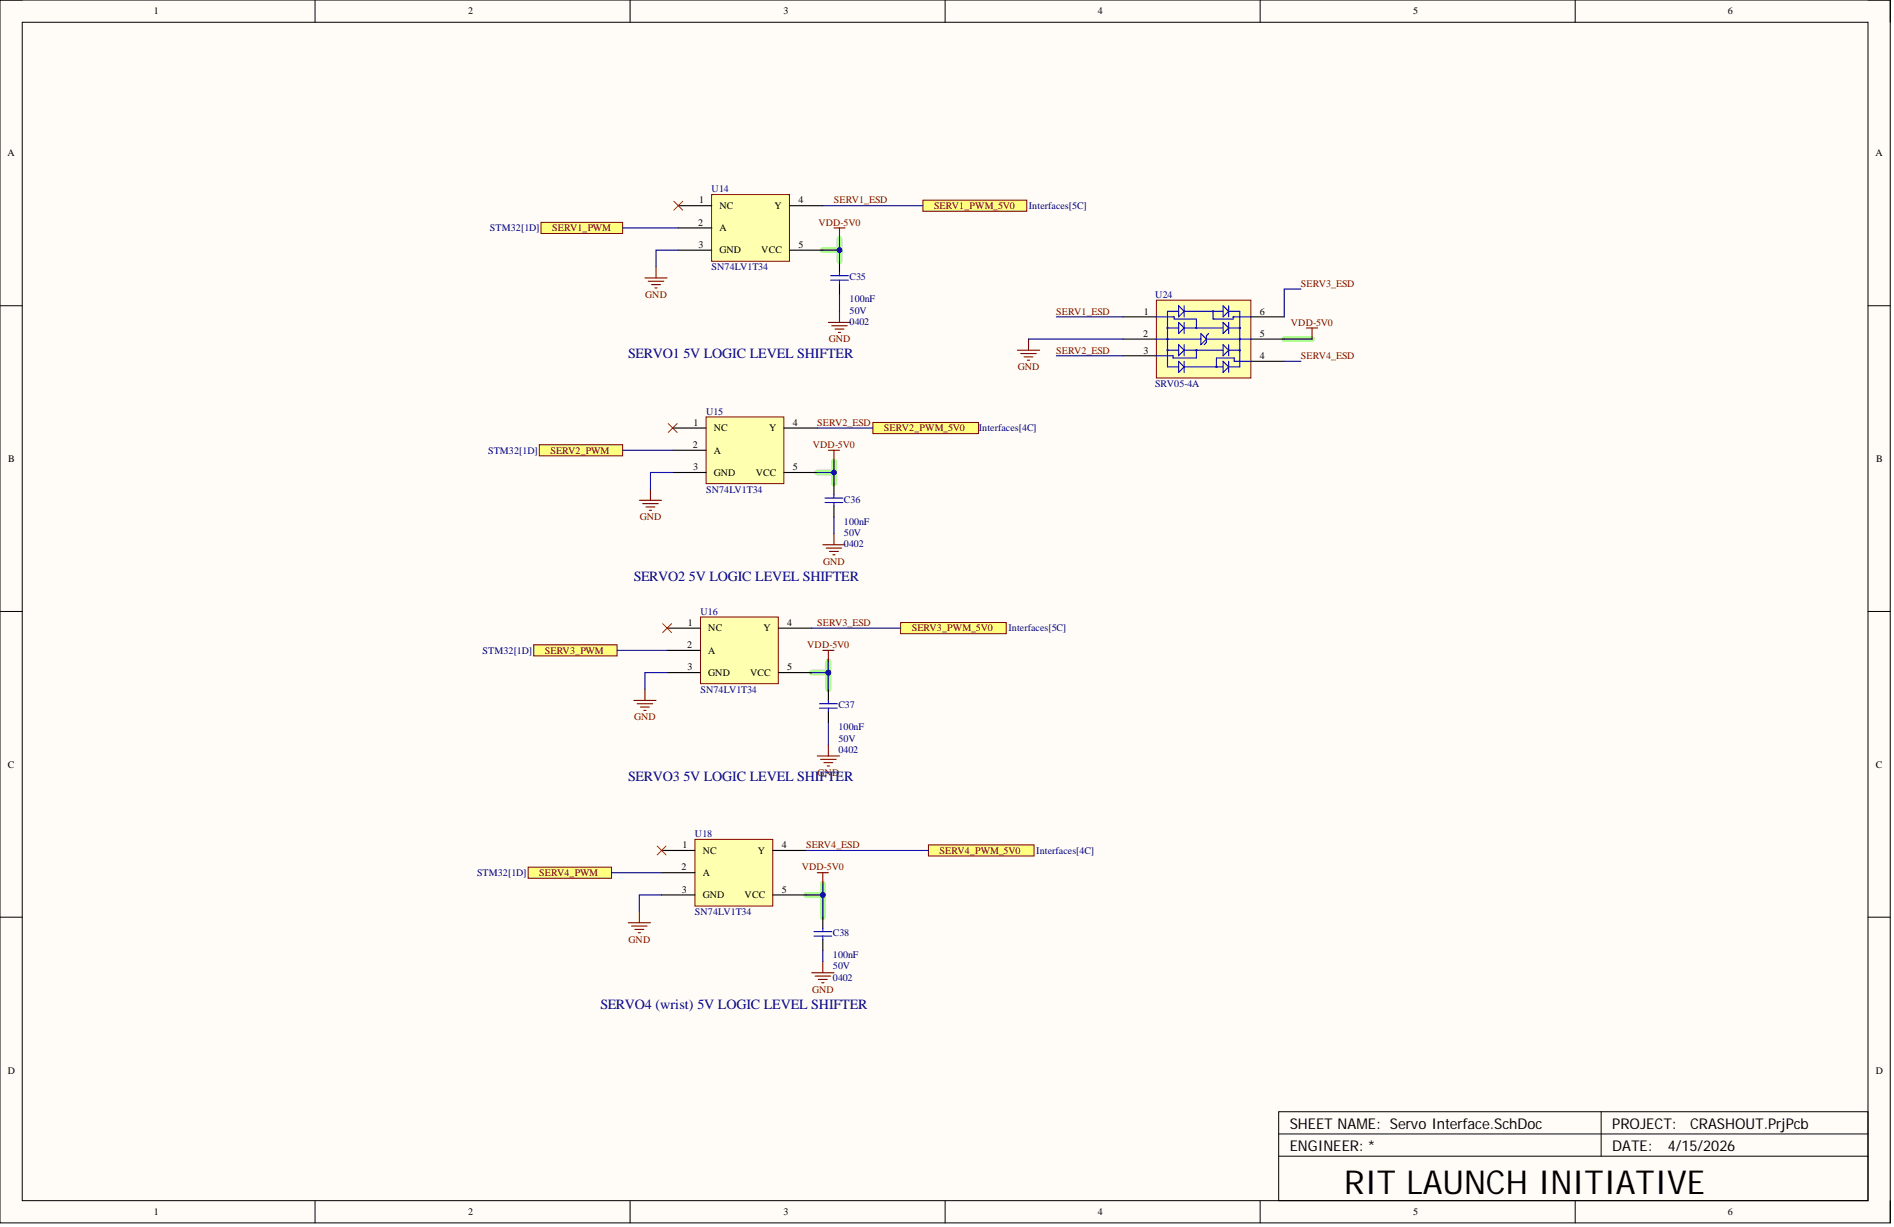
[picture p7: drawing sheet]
<svg xmlns="http://www.w3.org/2000/svg" width="431mm" height="279mm" viewBox="0 0 431 279" stroke-linecap="round" stroke-linejoin="round" font-family="sans-serif">
<defs><g id="words">
<text font-size="7.5" x="306.2" y="271.9">RIT LAUNCH INITIATIVE</text>
<g font-size="3.4">
<text x="293.8" y="257">SHEET NAME: Servo Interface.SchDoc</text>
<text x="367.3" y="257">PROJECT:</text>
<text x="385" y="257">CRASHOUT.PrjPcb</text>
<text x="293.8" y="262.1">ENGINEER: *</text>
<text x="367.3" y="262.1">DATE:</text>
<text x="379.9" y="262.1">4/15/2026</text>
</g>
<g font-size="3.2" fill="#000080">
<text x="143.1" y="81.6">SERVO1 5V LOGIC LEVEL SHIFTER</text>
<text x="144.4" y="132.2">SERVO2 5V LOGIC LEVEL SHIFTER</text>
<text x="143.1" y="177.8">SERVO3 5V LOGIC LEVEL SHIFTER</text>
<text x="136.8" y="229.7">SERVO4 (wrist) 5V LOGIC LEVEL SHIFTER</text>
</g>
<g font-size="2.3">
<text x="35" y="3.3">1</text>
<text x="106.6" y="3.3">2</text>
<text x="178.5" y="3.3">3</text>
<text x="250.1" y="3.3">4</text>
<text x="321.9" y="3.3">5</text>
<text x="393.6" y="3.3">6</text>
<text x="1.7" y="35.6">A</text>
<text x="427.2" y="35.6">A</text>
<text x="159.2" y="46.3">1</text>
<text x="163.9" y="47.6">NC</text>
<text x="176.5" y="47.6">Y</text>
<text x="181.9" y="46.3">4</text>
<text x="159.1" y="51.4">2</text>
<text x="163.9" y="52.7">A</text>
<text x="159.1" y="56.5">3</text>
<text x="163.9" y="57.7">GND</text>
<text x="173.4" y="57.7">VCC</text>
<text x="181.9" y="56.5">5</text>
<text x="260.5" y="71.6">1</text>
<text x="287" y="71.6">6</text>
<text x="260.4" y="76.7">2</text>
<text x="287" y="76.7">5</text>
<text x="260.5" y="80.5">3</text>
<text x="287" y="81.8">4</text>
<text x="158" y="97">1</text>
<text x="162.6" y="98.2">NC</text>
<text x="175.2" y="98.2">Y</text>
<text x="180.6" y="97">4</text>
<text x="1.9" y="105.2">B</text>
<text x="157.8" y="102">2</text>
<text x="157.9" y="107.1">3</text>
<text x="162.6" y="103.3">A</text>
<text x="180.6" y="107.1">5</text>
<text x="427.4" y="105.2">B</text>
<text x="162.6" y="108.4">GND</text>
<text x="172.2" y="108.4">VCC</text>
<text x="156.7" y="142.5">1</text>
<text x="161.3" y="143.8">NC</text>
<text x="173.9" y="143.8">Y</text>
<text x="179.3" y="142.5">4</text>
<text x="156.5" y="147.6">2</text>
<text x="161.3" y="148.9">A</text>
<text x="156.6" y="152.7">3</text>
<text x="161.3" y="153.9">GND</text>
<text x="170.9" y="153.9">VCC</text>
<text x="179.3" y="152.7">5</text>
<text x="1.8" y="174.8">C</text>
<text x="427.3" y="174.8">C</text>
<text x="155.4" y="193.2">1</text>
<text x="160.1" y="194.4">NC</text>
<text x="172.7" y="194.4">Y</text>
<text x="178.1" y="193.2">4</text>
<text x="155.3" y="198.2">2</text>
<text x="155.4" y="203.3">3</text>
<text x="160.1" y="199.5">A</text>
<text x="178.1" y="203.3">5</text>
<text x="160.1" y="204.5">GND</text>
<text x="169.6" y="204.5">VCC</text>
<text x="1.8" y="244.5">D</text>
<text x="427.3" y="244.5">D</text>
<text x="35" y="276.7">1</text>
<text x="106.6" y="276.7">2</text>
<text x="178.5" y="276.7">3</text>
<text x="250.1" y="276.7">4</text>
<text x="321.9" y="276.7">5</text>
<text x="393.6" y="276.7">6</text>
</g>
<g font-size="2.3" fill="#000080">
<text x="162.1" y="43.8">U14</text>
<text x="234.4" y="47.6">Interfaces[5C]</text>
<text x="111.6" y="52.7">STM32[1D]</text>
<text x="162.1" y="61.5">SN74LV1T34</text>
<text x="193.5" y="63.8">C35</text>
<text x="193.5" y="68.9">100nF</text>
<text x="193.5" y="71.4">50V</text>
<text x="263.2" y="67.8">U24</text>
<text x="193.5" y="73.9">0402</text>
<text x="263.2" y="88.1">SRV05-4A</text>
<text x="160.8" y="94.4">U15</text>
<text x="223" y="98.2">Interfaces[4C]</text>
<text x="111.2" y="103.3">STM32[1D]</text>
<text x="160.8" y="112.1">SN74LV1T34</text>
<text x="192.2" y="119.5">100nF</text>
<text x="192.2" y="114.4">C36</text>
<text x="192.2" y="122">50V</text>
<text x="192.2" y="124.6">0402</text>
<text x="159.6" y="140">U16</text>
<text x="229.7" y="143.8">Interfaces[5C]</text>
<text x="109.9" y="148.9">STM32[1D]</text>
<text x="159.6" y="157.7">SN74LV1T34</text>
<text x="191" y="161.3">C37</text>
<text x="191" y="166.3">100nF</text>
<text x="191" y="168.9">50V</text>
<text x="191" y="171.4">0402</text>
<text x="158.3" y="190.6">U18</text>
<text x="236.1" y="194.4">Interfaces[4C]</text>
<text x="108.7" y="199.5">STM32[1D]</text>
<text x="158.3" y="208.3">SN74LV1T34</text>
<text x="189.7" y="213.2">C38</text>
<text x="189.7" y="218.2">100nF</text>
<text x="189.7" y="220.7">50V</text>
<text x="189.7" y="223.3">0402</text>
</g>
<g font-size="2.3" fill="#800000">
<text x="190" y="46.3">SERV1_ESD</text>
<text x="212.8" y="47.6">SERV1_PWM_5V0</text>
<text x="125.8" y="52.7">SERV1_PWM</text>
<text x="186.4" y="51.4">VDD-5V0</text>
<text x="296.3" y="65.3">SERV3_ESD</text>
<text x="147" y="67.8">GND</text>
<text x="240.6" y="71.6">SERV1_ESD</text>
<text x="188.8" y="78">GND</text>
<text x="294.1" y="74.2">VDD-5V0</text>
<text x="240.6" y="80.5">SERV2_ESD</text>
<text x="296.3" y="81.8">SERV4_ESD</text>
<text x="231.8" y="84.3">GND</text>
<text x="186.2" y="97">SERV2_ESD</text>
<text x="201.4" y="98.2">SERV2_PWM_5V0</text>
<text x="125.4" y="103.3">SERV2_PWM</text>
<text x="185.2" y="102">VDD-5V0</text>
<text x="145.7" y="118.5">GND</text>
<text x="187.5" y="128.6">GND</text>
<text x="186.2" y="142.5">SERV3_ESD</text>
<text x="207.7" y="143.8">SERV3_PWM_5V0</text>
<text x="124.1" y="148.9">SERV3_PWM</text>
<text x="183.9" y="147.6">VDD-5V0</text>
<text x="144.5" y="164">GND</text>
<text x="186.3" y="176.7">GND</text>
<text x="183.6" y="193.2">SERV4_ESD</text>
<text x="214" y="194.4">SERV4_PWM_5V0</text>
<text x="122.8" y="199.5">SERV4_PWM</text>
<text x="182.6" y="198.2">VDD-5V0</text>
<text x="143.2" y="214.7">GND</text>
<text x="185" y="226.1">GND</text>
</g>
</g></defs>
<path d="M0 0h430.6v278.5h-430.6z" fill-rule="evenodd" fill="#fffcf8"/>
<path d="M0 0h430.6v278.5h-430.6z" fill="none" stroke="#000" stroke-width=".23"/>
<path d="M5.1 5.1h420.4v268.3h-420.4z" fill-rule="evenodd" fill="#fffcf8"/>
<g fill="none" stroke="#000" stroke-width=".23">
<path d="M0 0h5.1M5.1 5.1h420.4v268.3h-420.4zM71.8 0v5.1M143.5 0v5.1M215.3 0v5.1M287.1 0v5.1M358.8 0v5.1M425.5 0h5.1v5.1M0 69.6h5.1M425.5 69.6h5.1M0 139.2h5.1M425.5 139.2h5.1"/>
<path d="M0 208.9h5.1M425.5 208.9h5.1M291.3 253.2h134.2v20.2h-134.2zM291.3 258.2h134.2M364.7 253.2v10.1M71.8 273.4v5.1M143.5 273.4v5.1M215.3 273.4v5.1M287.1 273.4v5.1M291.3 263.3h134.2M358.8 273.4v5.1M430.6 273.4v5.1"/>
</g>
<path d="M191.2 54.4v2.6h-3.8M191.2 57v2.5M292.5 77.2h6.4M190 105.1v2.5h-3.8M190 107.6v2.5M184.9 153.2h3.8M188.7 150.6v6.4M183.6 203.8h3.8M187.4 201.3v7.6" fill="none" stroke="#6eff6e" stroke-width="1.3"/>
<path d="M162.1 44.3h17.7v15.2h-17.7z" fill-rule="evenodd" fill="#ffffb0"/>
<path d="M162.1 44.3h17.7v15.2h-17.7z" fill="none" stroke="#800000" stroke-width=".23"/>
<path d="M154.5 46.8h7.6M154.5 51.9h7.6M154.5 57h7.6M179.8 46.8h7.6M179.8 57h7.6" fill="none" stroke="#000" stroke-width=".25"/>
<path d="M153.5 45.8l2 2.1M155.5 45.8l-2 2.1" fill="none" stroke="#f00" stroke-width=".23"/>
<path d="M190 51.9h2.5M191.2 51.9v2.5M146.9 63.3h5.1M147.7 64.1h3.5M148.4 64.8h2.1M149.2 65.6h.5M149.4 60.8v2.5M188.7 73.4h5.1M189.5 74.2h3.5M190.2 74.9h2M191 75.7h.5M191.2 70.9v2.5" fill="none" stroke="#800000" stroke-width=".25"/>
<path d="M123.2 50.6h18.6v2.6h-18.6z" fill-rule="evenodd" fill="#ffff80"/>
<path d="M123.2 50.6h18.6v2.6h-18.6z" fill="none" stroke="#800000" stroke-width=".23"/>
<path d="M210.2 45.6h23.7v2.5h-23.7z" fill-rule="evenodd" fill="#ffff80"/>
<path d="M210.2 45.6h23.7v2.5h-23.7z" fill="none" stroke="#800000" stroke-width=".23"/>
<path d="M160.8 94.9h17.8v15.2h-17.8z" fill-rule="evenodd" fill="#ffffb0"/>
<path d="M160.8 94.9h17.8v15.2h-17.8z" fill="none" stroke="#800000" stroke-width=".23"/>
<path d="M153.2 97.5h7.6M178.6 97.5h7.6M153.2 102.5h7.6M153.2 107.6h7.6M178.6 107.6h7.6" fill="none" stroke="#000" stroke-width=".25"/>
<path d="M152.2 96.5l2.1 2M154.3 96.5l-2.1 2" fill="none" stroke="#f00" stroke-width=".23"/>
<path d="M145.6 113.9h5.1M146.4 114.7h3.5M147.2 115.4h2M147.9 116.2h.5M148.2 111.4v2.5M188.7 102.5h2.5M190 102.5v2.6M187.4 124h5.1M188.2 124.8h3.5M189 125.6h2M189.7 126.3h.5M190 121.5v2.5" fill="none" stroke="#800000" stroke-width=".25"/>
<path d="M122.8 101.3h19v2.5h-19z" fill-rule="evenodd" fill="#ffff80"/>
<path d="M122.8 101.3h19v2.5h-19z" fill="none" stroke="#800000" stroke-width=".23"/>
<path d="M198.8 96.2h24.1v2.5h-24.1z" fill-rule="evenodd" fill="#ffff80"/>
<path d="M198.8 96.2h24.1v2.5h-24.1z" fill="none" stroke="#800000" stroke-width=".23"/>
<path d="M159.6 140.5h17.7v15.2h-17.7z" fill-rule="evenodd" fill="#ffffb0"/>
<path d="M159.6 140.5h17.7v15.2h-17.7z" fill="none" stroke="#800000" stroke-width=".23"/>
<path d="M152 143h7.6M152 148.1h7.6M152 153.2h7.6M177.3 143h7.6M177.3 153.2h7.6" fill="none" stroke="#000" stroke-width=".25"/>
<path d="M151 142l2 2M153 142l-2 2" fill="none" stroke="#f00" stroke-width=".23"/>
<path d="M144.4 159.5h5M146.9 157v2.5M187.4 148.1h2.6M188.7 148.1v2.5M145.1 160.2h3.6M145.9 161h2M146.7 161.8h.5M186.2 172.1h5M186.9 172.9h3.6M187.7 173.7h2M188.4 174.4h.6M188.7 169.6v2.5" fill="none" stroke="#800000" stroke-width=".25"/>
<path d="M121.6 146.8h19v2.6h-19z" fill-rule="evenodd" fill="#ffff80"/>
<path d="M121.6 146.8h19v2.6h-19z" fill="none" stroke="#800000" stroke-width=".23"/>
<path d="M205.2 141.8h24v2.5h-24z" fill-rule="evenodd" fill="#ffff80"/>
<path d="M205.2 141.8h24v2.5h-24z" fill="none" stroke="#800000" stroke-width=".23"/>
<path d="M158.3 191.1h17.7v15.2h-17.7z" fill-rule="evenodd" fill="#ffffb0"/>
<path d="M158.3 191.1h17.7v15.2h-17.7z" fill="none" stroke="#800000" stroke-width=".23"/>
<path d="M150.7 193.7h7.6M150.7 198.7h7.6M176 193.7h7.6M150.7 203.8h7.6M176 203.8h7.6" fill="none" stroke="#000" stroke-width=".25"/>
<path d="M149.7 192.6l2 2.1M151.7 192.6l-2 2.1" fill="none" stroke="#f00" stroke-width=".23"/>
<path d="M186.2 198.7h2.5M187.4 198.7v2.6M143.1 210.1h5.1M143.9 210.9h3.5M144.6 211.6h2.1M145.4 212.4h.5M145.6 207.6v2.5M187.4 219v2.5M184.9 221.5h5.1M185.7 222.3h3.5M186.4 223h2M187.2 223.8h.5" fill="none" stroke="#800000" stroke-width=".25"/>
<path d="M120.3 197.5h19v2.5h-19z" fill-rule="evenodd" fill="#ffff80"/>
<path d="M120.3 197.5h19v2.5h-19z" fill="none" stroke="#800000" stroke-width=".23"/>
<path d="M211.5 192.4h24.1v2.5h-24.1z" fill-rule="evenodd" fill="#ffff80"/>
<path d="M211.5 192.4h24.1v2.5h-24.1z" fill="none" stroke="#800000" stroke-width=".23"/>
<path d="M191.2 59.5v2.5M191.2 64.6v2.5M190 110.1v2.6M190 115.2v2.5M188.7 157v2.5M188.7 162v2.6M187.4 208.9v2.5M187.4 213.9v2.5" fill="none" stroke="#000" stroke-width=".25"/>
<g fill="none" stroke="#00f" stroke-width=".25">
<path d="M189.2 62.8h4.1M189.2 63.8h4.1M191.2 62v.8M191.2 63.8v.8M187.9 113.4h4.1M187.9 114.4h4.1M190 112.7v.7M190 114.4v.8M188.7 159.5v.7M186.7 160.2h4M186.7 161.3h4M188.7 161.3v.7"/>
<path d="M185.4 212.1h4.1M185.4 213.2h4.1M187.4 211.4v.7M187.4 213.2v.7"/>
</g>
<path d="M263.4 68.4h21.5v17.7h-21.5z" fill-rule="evenodd" fill="#ffffb0"/>
<path d="M263.4 68.4h21.5v17.7h-21.5z" fill="none" stroke="#800000" stroke-width=".23"/>
<path d="M255.8 72.2h7.6M255.8 77.2h7.6M284.9 72.2h7.6M284.9 77.2h7.6M255.8 81h7.6M284.9 82.3h7.6" fill="none" stroke="#000" stroke-width=".25"/>
<g fill="none" stroke="#00f" stroke-width=".25">
<path d="M263.4 77.2h10.2M263.4 72.2h4.1v.5h5v2M266 79.7h2.5M266 74.7h2.5M266.1 77.2l-.2-.1v.2h.1M266.1 74.7l-.2-.1v.2h.1M266.1 79.7h-.2v.1l.1 .1M268.5 69.6l1.3 1.3-1.3 1.3zM268.5 73.4l1.3 1.3-1.3 1.3zM268.5 78.5l1.3 1.2-1.3 1.3zM268.5 70.9h-2.5v12.6h2.5M269.8 69.6v2.6"/>
<path d="M269.8 73.4v2.6M269.8 78.5v2.5M269.8 79.7h8.8M269.8 74.7h8.8M269.8 70.9h8.8M272.5 79.7v1.8h-5.3v-.5h-3.8M272.7 74.7l-.2-.1v.2h.1M272.7 79.7h-.2v.1l.1 .1M273.6 76l1.2 1.2-1.2 1.3zM274.8 77.2h10.1M275.3 76l-.5 .5v1.5l-.5 .5M276.3 70.9v1.8h4.6v-.5h4"/>
<path d="M276.5 70.9l-.2-.1v.2h.1M278.6 69.6l1.3 1.3-1.3 1.3zM278.6 73.4l1.3 1.3-1.3 1.3zM278.6 78.5l1.3 1.2-1.3 1.3zM279.9 69.6v2.6M279.9 73.4v2.6M279.9 78.5v2.5M279.9 79.7h2.5M279.9 74.7h2.5M279.9 70.9h2.5v12.6h-2.5M282.5 77.2l-.2-.1v.2h.2M282.5 74.7l-.2-.1v.2h.2"/>
<path d="M282.5 79.7h-.2v.1l.2 .1M268.5 82.3l1.3 1.2-1.3 1.3zM269.8 82.3v2.5M269.8 83.5h8.8M277.2 83.5h-.2v.1l.2 .1M278.6 82.3l1.3 1.2-1.3 1.3zM279.9 82.3v2.5M284.9 82.3h-3.7v-.8h-4.1v2"/>
</g>
<path d="M231.8 79.7h5M234.3 77.2v2.5M297.6 74.7h2.5M298.9 74.7v2.5M232.5 80.5h3.6M233.3 81.3h2M234 82h.5" fill="none" stroke="#800000" stroke-width=".25"/>
<path d="M154.5 57h-5.1v3.8M191.2 54.4v2.6h-3.8" fill="none" stroke="#000080" stroke-width=".25"/>
<circle cx="191.2" cy="57" r=".51" fill="#000080"/>
<circle cx="191.2" cy="57" r=".51" fill="none" stroke="#000080" stroke-width=".23"/>
<path d="M191.2 57v2.5" fill="none" stroke="#000080" stroke-width=".25"/>
<circle cx="191.2" cy="57" r=".51" fill="#000080"/>
<circle cx="191.2" cy="57" r=".51" fill="none" stroke="#000080" stroke-width=".23"/>
<path d="M141.8 51.9h12.7M187.4 46.8h22.8M153.2 107.6h-5v3.8M190 105.1v2.5h-3.8" fill="none" stroke="#000080" stroke-width=".25"/>
<circle cx="190" cy="107.6" r=".51" fill="#000080"/>
<circle cx="190" cy="107.6" r=".51" fill="none" stroke="#000080" stroke-width=".23"/>
<path d="M190 107.6v2.5" fill="none" stroke="#000080" stroke-width=".25"/>
<circle cx="190" cy="107.6" r=".51" fill="#000080"/>
<circle cx="190" cy="107.6" r=".51" fill="none" stroke="#000080" stroke-width=".23"/>
<path d="M191.2 67.1v3.8M186.2 97.5h12.6M141.8 102.5h11.4M190 117.7v3.8M140.6 148.1h11.4M152 153.2h-5.1v3.8M139.3 198.7h11.4M183.6 193.7h27.9M150.7 203.8h-5.1v3.8M187.4 201.3v7.6M187.4 216.4v2.6" fill="none" stroke="#000080" stroke-width=".25"/>
<circle cx="187.4" cy="203.8" r=".51" fill="#000080"/>
<circle cx="187.4" cy="203.8" r=".51" fill="none" stroke="#000080" stroke-width=".23"/>
<path d="M183.6 203.8h3.8" fill="none" stroke="#000080" stroke-width=".25"/>
<circle cx="187.4" cy="203.8" r=".51" fill="#000080"/>
<circle cx="187.4" cy="203.8" r=".51" fill="none" stroke="#000080" stroke-width=".23"/>
<path d="M184.9 153.2h3.8M188.7 164.6v5" fill="none" stroke="#000080" stroke-width=".25"/>
<circle cx="188.7" cy="153.2" r=".51" fill="#000080"/>
<circle cx="188.7" cy="153.2" r=".51" fill="none" stroke="#000080" stroke-width=".23"/>
<path d="M188.7 153.2v3.8" fill="none" stroke="#000080" stroke-width=".25"/>
<circle cx="188.7" cy="153.2" r=".51" fill="#000080"/>
<circle cx="188.7" cy="153.2" r=".51" fill="none" stroke="#000080" stroke-width=".23"/>
<path d="M188.7 150.6v2.6" fill="none" stroke="#000080" stroke-width=".25"/>
<circle cx="188.7" cy="153.2" r=".51" fill="#000080"/>
<circle cx="188.7" cy="153.2" r=".51" fill="none" stroke="#000080" stroke-width=".23"/>
<path d="M234.3 77.2h21.5M240.6 72.2h15.2M292.5 77.2h6.4M296.3 65.8h-3.8v6.4M240.6 81h15.2M292.5 82.3h3.8M184.9 143h20.3" fill="none" stroke="#000080" stroke-width=".25"/>
<use href="#words"/>
</svg>
